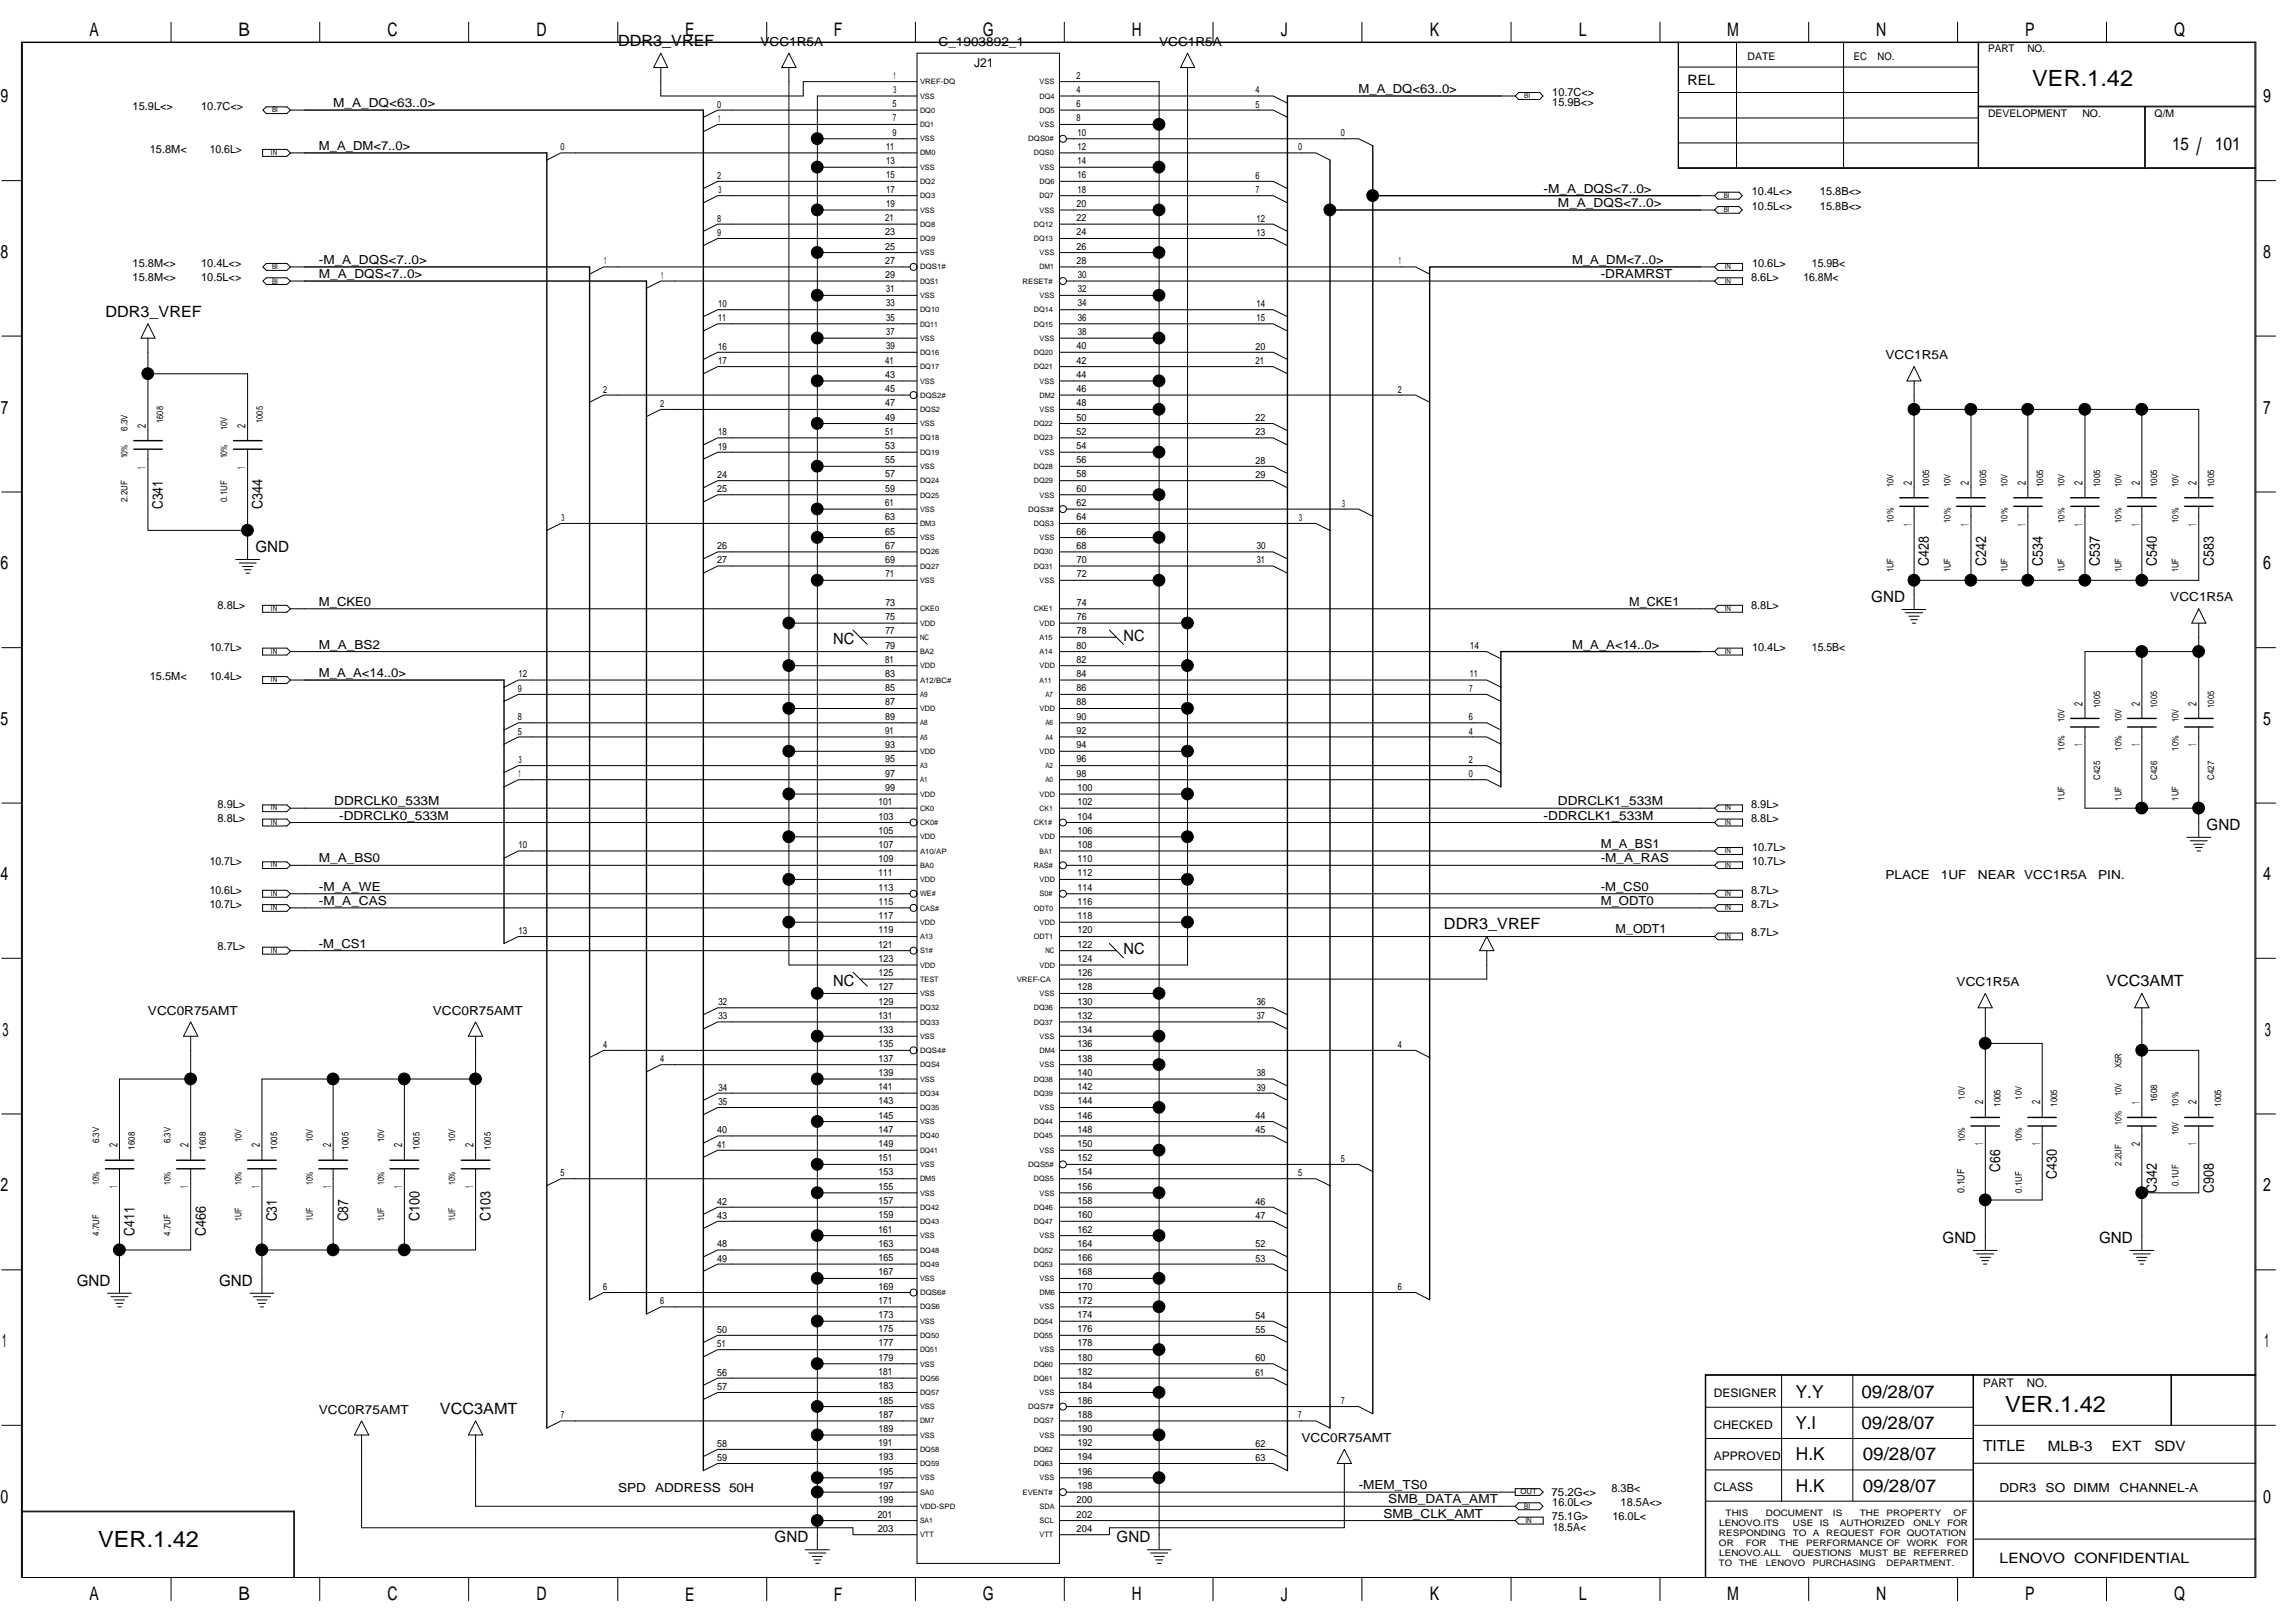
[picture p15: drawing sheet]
<svg xmlns="http://www.w3.org/2000/svg" width="420mm" height="297mm" viewBox="0 0 420 297" stroke-linecap="round" stroke-linejoin="round" font-family="sans-serif">
<defs><g id="words">
<text font-size="4.4" x="402.1" y="28.4">/</text>
<g font-size="4.1">
<text x="372.1" y="15.7">VER.1.42</text>
<text x="367.1" y="258.4">VER.1.42</text>
<text x="18" y="283.2">VER.1.42</text>
</g>
<g font-size="3.4">
<text x="16.4" y="6.6">A</text>
<text x="43.6" y="6.6">B</text>
<text x="70.9" y="6.6">C</text>
<text x="98.2" y="6.6">D</text>
<text x="125.4" y="6.6">E</text>
<text x="152.7" y="6.6">F</text>
<text x="179.9" y="6.6">G</text>
<text x="207.2" y="6.6">H</text>
<text x="234.5" y="6.6">J</text>
<text x="261.8" y="6.6">K</text>
<text x="289" y="6.6">L</text>
<text x="316.2" y="6.6">M</text>
<text x="343.5" y="6.6">N</text>
<text x="370.8" y="6.6">P</text>
<text x="398" y="6.6">Q</text>
<text x=".1" y="18.8">9</text>
<text x="414.3" y="18.8">9</text>
<text x=".1" y="47.2">8</text>
<text x="414.3" y="47.2">8</text>
<text x=".2" y="75.7">7</text>
<text x="414.3" y="75.7">7</text>
<text x=".1" y="104.2">6</text>
<text x="414.3" y="104.2">6</text>
<text x=".1" y="132.7">5</text>
<text x="414.3" y="132.7">5</text>
<text x=".1" y="161.1">4</text>
<text x="414.3" y="161.1">4</text>
<text x=".5" y="189.6">3</text>
<text x="414.6" y="189.6">3</text>
<text x=".1" y="218.1">2</text>
<text x="414.3" y="218.1">2</text>
<text x=".4" y="246.6">1</text>
<text x="414.6" y="246.6">1</text>
<text x=".1" y="275.1">0</text>
<text x="414.3" y="275.1">0</text>
<text x="16.4" y="292.9">A</text>
<text x="43.6" y="292.9">B</text>
<text x="70.9" y="292.9">C</text>
<text x="98.2" y="292.9">D</text>
<text x="125.4" y="292.9">E</text>
<text x="152.7" y="292.9">F</text>
<text x="179.9" y="292.9">G</text>
<text x="207.2" y="292.9">H</text>
<text x="234.5" y="292.9">J</text>
<text x="261.8" y="292.9">K</text>
<text x="289" y="292.9">L</text>
<text x="316.2" y="292.9">M</text>
<text x="343.5" y="292.9">N</text>
<text x="370.8" y="292.9">P</text>
<text x="398" y="292.9">Q</text>
</g>
<g font-size="3.3">
<text x="397.7" y="27.4">15</text>
<text x="405.5" y="27.4">101</text>
<text x="328.7" y="255.8">Y.Y</text>
<text x="340.8" y="255.8">09/28/07</text>
<text x="328.7" y="261.6">Y.I</text>
<text x="340.8" y="261.6">09/28/07</text>
<text x="328.8" y="267.3">H.K</text>
<text x="341" y="267.3">09/28/07</text>
<text x="328.8" y="273">H.K</text>
<text x="341" y="273">09/28/07</text>
</g>
<g font-size="2.8">
<text x="113.1" y="8.4">DDR3_VREF</text>
<text x="19.3" y="58">DDR3_VREF</text>
<text x="46.8" y="101">GND</text>
<text x="342.6" y="110.1">GND</text>
<text x="152.6" y="117.9">NC</text>
<text x="205.7" y="117.3">NC</text>
<text x="404" y="151.8">GND</text>
<text x="264.4" y="170.1">DDR3_VREF</text>
<text x="205.7" y="174.6">NC</text>
<text x="152.6" y="180.5">NC</text>
<text x="385.6" y="180.5">VCC3AMT</text>
<text x="355.6" y="227.5">GND</text>
<text x="384.3" y="227.5">GND</text>
<text x="14" y="235.3">GND</text>
<text x="40.1" y="235.3">GND</text>
<text x="80.6" y="258.7">VCC3AMT</text>
<text x="363" y="265.6">TITLE</text>
<text x="141.8" y="282.2">GND</text>
<text x="204.4" y="282.2">GND</text>
</g>
<g font-size="2.7">
<text x="29.8" y="93.2" transform="rotate(-90 29.8 93.2)">C341</text>
<text x="48.1" y="93.2" transform="rotate(-90 48.1 93.2)">C344</text>
<text x="353.1" y="103.6" transform="rotate(-90 353.1 103.6)">C428</text>
<text x="363.6" y="103.6" transform="rotate(-90 363.6 103.6)">C242</text>
<text x="374" y="103.6" transform="rotate(-90 374 103.6)">C534</text>
<text x="384.4" y="103.6" transform="rotate(-90 384.4 103.6)">C537</text>
<text x="394.9" y="103.6" transform="rotate(-90 394.9 103.6)">C540</text>
<text x="405.3" y="103.6" transform="rotate(-90 405.3 103.6)">C583</text>
<text x="366.2" y="214.4" transform="rotate(-90 366.2 214.4)">C66</text>
<text x="376.6" y="215.7" transform="rotate(-90 376.6 215.7)">C430</text>
<text x="394.9" y="218.3" transform="rotate(-90 394.9 218.3)">C342</text>
<text x="405.3" y="218.3" transform="rotate(-90 405.3 218.3)">C908</text>
<text x="24.6" y="226.1" transform="rotate(-90 24.6 226.1)">C411</text>
<text x="37.7" y="226.1" transform="rotate(-90 37.7 226.1)">C466</text>
<text x="50.7" y="223.5" transform="rotate(-90 50.7 223.5)">C31</text>
<text x="63.7" y="223.5" transform="rotate(-90 63.7 223.5)">C87</text>
<text x="76.8" y="223.5" transform="rotate(-90 76.8 223.5)">C100</text>
<text x="89.8" y="223.5" transform="rotate(-90 89.8 223.5)">C103</text>
</g>
<g font-size="2.6">
<text x="308.9" y="15.5">REL</text>
<text x="374.9" y="265.5">MLB-3</text>
<text x="386.6" y="265.5">EXT</text>
<text x="394.4" y="265.5">SDV</text>
<text x="366.1" y="286.1">LENOVO CONFIDENTIAL</text>
</g>
<g font-size="2.3">
<text x="139.2" y="8.4">VCC1R5A</text>
<text x="171.8" y="8.4">C_1903892_1</text>
<text x="212.2" y="8.4">VCC1R5A</text>
<text x="178.3" y="12.3">J21</text>
<text x="248.7" y="17">M_A_DQ&lt;63..0&gt;</text>
<text x="61" y="19.6">M_A_DQ&lt;63..0&gt;</text>
<text x="58.4" y="27.4">M_A_DM&lt;7..0&gt;</text>
<text x="282.6" y="35.3">-M_A_DQS&lt;7..0&gt;</text>
<text x="285.2" y="37.8">M_A_DQS&lt;7..0&gt;</text>
<text x="58.4" y="48.3">-M_A_DQS&lt;7..0&gt;</text>
<text x="58.4" y="50.9">M_A_DQS&lt;7..0&gt;</text>
<text x="287.8" y="48.3">M_A_DM&lt;7..0&gt;</text>
<text x="293.1" y="50.9">-DRAMRST</text>
<text x="345.2" y="65.7">VCC1R5A</text>
<text x="58.4" y="110.9">M_CKE0</text>
<text x="298.3" y="110.9">M_CKE1</text>
<text x="397.3" y="110.1">VCC1R5A</text>
<text x="58.4" y="118.7">M_A_BS2</text>
<text x="287.8" y="118.7">M_A_A&lt;14..0&gt;</text>
<text x="58.4" y="123.9">M_A_A&lt;14..0&gt;</text>
<text x="61.2" y="147.4">DDRCLK0_533M</text>
<text x="62.1" y="150">-DDRCLK0_533M</text>
<text x="282.6" y="150">-DDRCLK1_533M</text>
<text x="285.2" y="147.4">DDRCLK1_533M</text>
<text x="293.1" y="155.2">M_A_BS1</text>
<text x="58.4" y="157.8">M_A_BS0</text>
<text x="293.1" y="157.8">-M_A_RAS</text>
<text x="345.2" y="160.9">PLACE</text>
<text x="355.3" y="160.9">1UF</text>
<text x="362.1" y="160.9">NEAR VCC1R5A</text>
<text x="384.1" y="160.9">PIN.</text>
<text x="58.4" y="165.6">-M_A_CAS</text>
<text x="58.4" y="163">-M_A_WE</text>
<text x="293.1" y="163">-M_CS0</text>
<text x="293.1" y="165.6">M_ODT0</text>
<text x="58.4" y="173.4">-M_CS1</text>
<text x="295.8" y="170.8">M_ODT1</text>
<text x="27.1" y="185.7">VCC0R75AMT</text>
<text x="79.2" y="185.7">VCC0R75AMT</text>
<text x="358.2" y="180.5">VCC1R5A</text>
<text x="58.4" y="258.7">VCC0R75AMT</text>
<text x="238.3" y="263.9">VCC0R75AMT</text>
<text x="113.1" y="273">SPD</text>
<text x="119.9" y="273">ADDRESS 50H</text>
<text x="248.7" y="272.5">-MEM_TS0</text>
<text x="254.2" y="275.1">SMB_DATA_AMT</text>
<text x="366" y="273">DDR3</text>
<text x="374.5" y="273">SO DIMM</text>
<text x="388.1" y="273">CHANNEL-A</text>
<text x="253.3" y="277.7">SMB_CLK_AMT</text>
</g>
<g font-size="2.2">
<text x="313.8" y="255.7">DESIGNER</text>
<text x="363" y="253.8">PART</text>
<text x="371.1" y="253.8">NO.</text>
<text x="313.8" y="261.5">CHECKED</text>
<text x="313.8" y="267.2">APPROVED</text>
<text x="313.8" y="272.9">CLASS</text>
</g>
<g font-size="2.1">
<text x="26.7" y="78.3" transform="rotate(-90 26.7 78.3)">2</text>
<text x="44.9" y="78.3" transform="rotate(-90 44.9 78.3)">2</text>
<text x="26.7" y="85.8" transform="rotate(-90 26.7 85.8)">1</text>
<text x="44.9" y="85.8" transform="rotate(-90 44.9 85.8)">1</text>
<text x="350" y="88.7" transform="rotate(-90 350 88.7)">2</text>
<text x="360.5" y="88.7" transform="rotate(-90 360.5 88.7)">2</text>
<text x="370.9" y="88.7" transform="rotate(-90 370.9 88.7)">2</text>
<text x="381.3" y="88.7" transform="rotate(-90 381.3 88.7)">2</text>
<text x="391.7" y="88.7" transform="rotate(-90 391.7 88.7)">2</text>
<text x="402.2" y="88.7" transform="rotate(-90 402.2 88.7)">2</text>
<text x="350" y="96.2" transform="rotate(-90 350 96.2)">1</text>
<text x="360.5" y="96.2" transform="rotate(-90 360.5 96.2)">1</text>
<text x="370.9" y="96.2" transform="rotate(-90 370.9 96.2)">1</text>
<text x="381.3" y="96.2" transform="rotate(-90 381.3 96.2)">1</text>
<text x="391.7" y="96.2" transform="rotate(-90 391.7 96.2)">1</text>
<text x="402.2" y="96.2" transform="rotate(-90 402.2 96.2)">1</text>
<text x="381.3" y="129.2" transform="rotate(-90 381.3 129.2)">2</text>
<text x="391.7" y="129.2" transform="rotate(-90 391.7 129.2)">2</text>
<text x="402.2" y="129.2" transform="rotate(-90 402.2 129.2)">2</text>
<text x="381.3" y="136.6" transform="rotate(-90 381.3 136.6)">1</text>
<text x="391.7" y="136.6" transform="rotate(-90 391.7 136.6)">1</text>
<text x="402.2" y="136.6" transform="rotate(-90 402.2 136.6)">1</text>
<text x="363" y="202.1" transform="rotate(-90 363 202.1)">2</text>
<text x="373.5" y="202.1" transform="rotate(-90 373.5 202.1)">2</text>
<text x="391.7" y="202" transform="rotate(-90 391.7 202)">1</text>
<text x="402.2" y="202.1" transform="rotate(-90 402.2 202.1)">2</text>
<text x="21.5" y="210" transform="rotate(-90 21.5 210)">2</text>
<text x="34.5" y="210" transform="rotate(-90 34.5 210)">2</text>
<text x="47.6" y="210" transform="rotate(-90 47.6 210)">2</text>
<text x="60.6" y="210" transform="rotate(-90 60.6 210)">2</text>
<text x="73.6" y="210" transform="rotate(-90 73.6 210)">2</text>
<text x="86.7" y="210" transform="rotate(-90 86.7 210)">2</text>
<text x="363" y="209.6" transform="rotate(-90 363 209.6)">1</text>
<text x="373.5" y="209.6" transform="rotate(-90 373.5 209.6)">1</text>
<text x="391.7" y="209.8" transform="rotate(-90 391.7 209.8)">2</text>
<text x="402.2" y="209.6" transform="rotate(-90 402.2 209.6)">1</text>
<text x="21.5" y="217.4" transform="rotate(-90 21.5 217.4)">1</text>
<text x="34.5" y="217.4" transform="rotate(-90 34.5 217.4)">1</text>
<text x="47.6" y="217.4" transform="rotate(-90 47.6 217.4)">1</text>
<text x="60.6" y="217.4" transform="rotate(-90 60.6 217.4)">1</text>
<text x="73.6" y="217.4" transform="rotate(-90 73.6 217.4)">1</text>
<text x="86.7" y="217.4" transform="rotate(-90 86.7 217.4)">1</text>
</g>
<g font-size="2">
<text x="284.2" y="17.5">10.7C&lt;&gt;</text>
<text x="24.3" y="20.1">15.9L&lt;&gt;</text>
<text x="36.8" y="20.1">10.7C&lt;&gt;</text>
<text x="284.2" y="19.4">15.9B&lt;&gt;</text>
<text x="27.4" y="27.9">15.8M&lt;</text>
<text x="38.4" y="27.9">10.6L&gt;</text>
<text x="320.7" y="35.8">10.4L&lt;&gt;</text>
<text x="333.2" y="35.8">15.8B&lt;&gt;</text>
<text x="320.7" y="38.4">10.5L&lt;&gt;</text>
<text x="333.2" y="38.4">15.8B&lt;&gt;</text>
<text x="24.3" y="48.8">15.8M&lt;&gt;</text>
<text x="24.3" y="51.4">15.8M&lt;&gt;</text>
<text x="36.8" y="48.8">10.4L&lt;&gt;</text>
<text x="36.8" y="51.4">10.5L&lt;&gt;</text>
<text x="320.6" y="51.4">8.6L&gt;</text>
<text x="320.7" y="48.8">10.6L&gt;</text>
<text x="330.1" y="51.4">16.8M&lt;</text>
<text x="331.7" y="48.8">15.9B&lt;</text>
<text x="39.8" y="111.4">8.8L&gt;</text>
<text x="320.6" y="111.4">8.8L&gt;</text>
<text x="38.4" y="119.2">10.7L&gt;</text>
<text x="320.7" y="119.2">10.4L&gt;</text>
<text x="331.7" y="119.2">15.5B&lt;</text>
<text x="27.4" y="124.4">15.5M&lt;</text>
<text x="38.4" y="124.4">10.4L&gt;</text>
<text x="39.8" y="147.9">8.9L&gt;</text>
<text x="320.6" y="147.9">8.9L&gt;</text>
<text x="39.8" y="150.5">8.8L&gt;</text>
<text x="320.6" y="150.5">8.8L&gt;</text>
<text x="320.7" y="155.7">10.7L&gt;</text>
<text x="38.4" y="158.3">10.7L&gt;</text>
<text x="320.7" y="158.3">10.7L&gt;</text>
<text x="38.4" y="166.1">10.7L&gt;</text>
<text x="38.4" y="163.5">10.6L&gt;</text>
<text x="320.6" y="163.5">8.7L&gt;</text>
<text x="320.6" y="166.1">8.7L&gt;</text>
<text x="39.8" y="173.9">8.7L&gt;</text>
<text x="320.6" y="171.4">8.7L&gt;</text>
<text x="284" y="273.8">75.2G&lt;&gt;</text>
<text x="284.2" y="275.6">16.0L&lt;&gt;</text>
<text x="295" y="273">8.3B&lt;</text>
<text x="296.7" y="275.6">18.5A&lt;&gt;</text>
<text x="284.1" y="278.3">75.1G&gt;</text>
<text x="284.3" y="280.1">18.5A&lt;</text>
<text x="295.2" y="278.3">16.0L&lt;</text>
</g>
<g font-size="1.9">
<text x="319.9" y="11">DATE</text>
<text x="339.4" y="11">EC</text>
<text x="343.7" y="11">NO.</text>
<text x="364" y="9.5">PART</text>
<text x="371.2" y="9.5">NO.</text>
<text x="364" y="21.3">DEVELOPMENT</text>
<text x="381.2" y="21.3">NO.</text>
<text x="394.5" y="21.3">Q/M</text>
<text x="359.7" y="218.3" transform="rotate(-90 359.7 218.3)">0.1UF</text>
</g>
<g font-size="1.8">
<text x="163.6" y="14.4">1</text>
<text x="163.6" y="17">3</text>
<text x="197.1" y="17">4</text>
<text x="197.1" y="14.4">2</text>
<text x="229.9" y="17.1">4</text>
<text x="131.3" y="19.7">0</text>
<text x="131.5" y="22.3">1</text>
<text x="163.4" y="19.6">5</text>
<text x="163.4" y="22.2">7</text>
<text x="197.1" y="22.2">8</text>
<text x="197.1" y="19.6">6</text>
<text x="229.9" y="19.7">5</text>
<text x="102.6" y="27.5">0</text>
<text x="162.2" y="27.4">11</text>
<text x="163.4" y="24.8">9</text>
<text x="197.3" y="27.4">12</text>
<text x="197.3" y="24.8">10</text>
<text x="237.6" y="27.5">0</text>
<text x="245.5" y="24.9">0</text>
<text x="131.3" y="32.7">2</text>
<text x="131.5" y="35.3">3</text>
<text x="162.2" y="35.3">17</text>
<text x="162.2" y="32.6">15</text>
<text x="162.2" y="30">13</text>
<text x="197.3" y="35.3">18</text>
<text x="197.3" y="32.6">16</text>
<text x="197.3" y="30">14</text>
<text x="229.9" y="32.7">6</text>
<text x="229.9" y="35.3">7</text>
<text x="131.3" y="40.6">8</text>
<text x="162" y="40.5">21</text>
<text x="162.2" y="37.8">19</text>
<text x="197.1" y="40.5">22</text>
<text x="197.1" y="37.8">20</text>
<text x="230" y="40.6">12</text>
<text x="131.3" y="43.2">9</text>
<text x="162" y="45.7">25</text>
<text x="162" y="43.1">23</text>
<text x="197.1" y="45.7">26</text>
<text x="197.1" y="43.1">24</text>
<text x="230" y="43.2">13</text>
<text x="110.6" y="48.4">1</text>
<text x="121" y="51">1</text>
<text x="162" y="50.9">29</text>
<text x="162" y="48.3">27</text>
<text x="162.3" y="53.5">31</text>
<text x="197.1" y="48.3">28</text>
<text x="197.3" y="53.5">32</text>
<text x="197.3" y="50.9">30</text>
<text x="256.1" y="48.4">1</text>
<text x="131.5" y="56.2">10</text>
<text x="131.5" y="58.8">11</text>
<text x="162.3" y="58.7">35</text>
<text x="162.3" y="56.1">33</text>
<text x="197.3" y="58.7">36</text>
<text x="197.3" y="56.1">34</text>
<text x="230" y="56.2">14</text>
<text x="230" y="58.8">15</text>
<text x="131.5" y="64.1">16</text>
<text x="162.3" y="63.9">39</text>
<text x="162.3" y="61.3">37</text>
<text x="197.1" y="63.9">40</text>
<text x="197.3" y="61.3">38</text>
<text x="229.9" y="64.1">20</text>
<text x="110.4" y="71.8">2</text>
<text x="131.5" y="66.6">17</text>
<text x="162" y="71.8">45</text>
<text x="162" y="69.1">43</text>
<text x="162" y="66.5">41</text>
<text x="197.1" y="71.8">46</text>
<text x="197.1" y="69.1">44</text>
<text x="197.1" y="66.5">42</text>
<text x="229.9" y="66.6">21</text>
<text x="255.9" y="71.8">2</text>
<text x="120.9" y="74.5">2</text>
<text x="162" y="77">49</text>
<text x="162" y="74.3">47</text>
<text x="197.1" y="74.3">48</text>
<text x="197.1" y="77">50</text>
<text x="229.9" y="77.1">22</text>
<text x="131.5" y="79.7">18</text>
<text x="131.5" y="82.3">19</text>
<text x="162" y="82.2">53</text>
<text x="162" y="79.6">51</text>
<text x="197.1" y="82.2">54</text>
<text x="197.1" y="79.6">52</text>
<text x="229.9" y="79.7">23</text>
<text x="131.3" y="87.5">24</text>
<text x="162" y="87.4">57</text>
<text x="162" y="84.8">55</text>
<text x="197.1" y="87.4">58</text>
<text x="197.1" y="84.8">56</text>
<text x="229.9" y="87.5">29</text>
<text x="229.9" y="84.9">28</text>
<text x="102.8" y="95.3">3</text>
<text x="131.3" y="90.1">25</text>
<text x="162" y="95.2">63</text>
<text x="162" y="92.6">61</text>
<text x="162" y="90">59</text>
<text x="197.1" y="95.2">64</text>
<text x="197.1" y="92.6">62</text>
<text x="197.1" y="90">60</text>
<text x="237.9" y="95.3">3</text>
<text x="245.7" y="92.7">3</text>
<text x="131.3" y="100.5">26</text>
<text x="162" y="100.4">67</text>
<text x="162" y="97.8">65</text>
<text x="197.1" y="100.4">68</text>
<text x="197.1" y="97.8">66</text>
<text x="230.1" y="100.5">30</text>
<text x="131.3" y="103.1">27</text>
<text x="162" y="103">69</text>
<text x="162.1" y="105.7">71</text>
<text x="197.1" y="105.7">72</text>
<text x="197.1" y="103">70</text>
<text x="230.1" y="103.1">31</text>
<text x="162.1" y="113.5">75</text>
<text x="162.1" y="110.9">73</text>
<text x="197.1" y="113.5">76</text>
<text x="197.1" y="110.9">74</text>
<text x="162.1" y="118.7">79</text>
<text x="162.1" y="116.1">77</text>
<text x="197.1" y="118.7">80</text>
<text x="197.1" y="116.1">78</text>
<text x="269.1" y="118.8">14</text>
<text x="94.9" y="124">12</text>
<text x="162" y="123.9">83</text>
<text x="162" y="121.3">81</text>
<text x="197.1" y="123.9">84</text>
<text x="197.1" y="121.3">82</text>
<text x="269.1" y="124">11</text>
<text x="94.8" y="126.6">9</text>
<text x="94.8" y="131.8">8</text>
<text x="162" y="131.7">89</text>
<text x="162" y="129.1">87</text>
<text x="162" y="126.5">85</text>
<text x="197.1" y="129.1">88</text>
<text x="197.1" y="126.5">86</text>
<text x="197.1" y="131.7">90</text>
<text x="268.9" y="131.8">6</text>
<text x="269" y="126.6">7</text>
<text x="94.8" y="134.5">5</text>
<text x="162" y="136.9">93</text>
<text x="162" y="134.3">91</text>
<text x="197.1" y="136.9">94</text>
<text x="197.1" y="134.3">92</text>
<text x="268.9" y="134.5">4</text>
<text x="94.9" y="142.2">1</text>
<text x="95" y="139.7">3</text>
<text x="162" y="142.2">97</text>
<text x="162" y="139.5">95</text>
<text x="197.1" y="142.2">98</text>
<text x="197.1" y="139.5">96</text>
<text x="268.9" y="139.7">2</text>
<text x="268.9" y="142.2">0</text>
<text x="160.9" y="150">103</text>
<text x="160.9" y="147.4">101</text>
<text x="162" y="144.7">99</text>
<text x="197.3" y="150">104</text>
<text x="197.3" y="147.4">102</text>
<text x="197.3" y="144.7">100</text>
<text x="94.9" y="155.3">10</text>
<text x="160.9" y="155.2">107</text>
<text x="160.9" y="152.6">105</text>
<text x="197.3" y="155.2">108</text>
<text x="197.3" y="152.6">106</text>
<text x="160.9" y="160.4">111</text>
<text x="160.9" y="157.8">109</text>
<text x="197.3" y="160.4">112</text>
<text x="197.3" y="157.8">110</text>
<text x="160.9" y="165.6">115</text>
<text x="160.9" y="163">113</text>
<text x="197.3" y="165.6">116</text>
<text x="197.3" y="163">114</text>
<text x="94.9" y="170.9">13</text>
<text x="160.9" y="173.4">121</text>
<text x="160.9" y="170.8">119</text>
<text x="160.9" y="168.2">117</text>
<text x="197.3" y="173.4">122</text>
<text x="197.3" y="168.2">118</text>
<text x="197.3" y="170.8">120</text>
<text x="160.9" y="178.6">125</text>
<text x="160.9" y="176.1">123</text>
<text x="197.3" y="178.6">126</text>
<text x="197.3" y="176.1">124</text>
<text x="131.5" y="184">32</text>
<text x="160.9" y="183.9">129</text>
<text x="160.9" y="181.3">127</text>
<text x="197.3" y="181.3">128</text>
<text x="197.3" y="183.9">130</text>
<text x="230.1" y="184">36</text>
<text x="110.4" y="191.8">4</text>
<text x="131.5" y="186.6">33</text>
<text x="160.9" y="191.7">135</text>
<text x="160.9" y="189.1">133</text>
<text x="160.9" y="186.5">131</text>
<text x="197.3" y="191.7">136</text>
<text x="197.3" y="189.1">134</text>
<text x="197.3" y="186.5">132</text>
<text x="230.1" y="186.6">37</text>
<text x="255.9" y="191.8">4</text>
<text x="120.9" y="194.4">4</text>
<text x="160.9" y="196.9">139</text>
<text x="160.9" y="194.3">137</text>
<text x="197.3" y="194.3">138</text>
<text x="197.3" y="196.9">140</text>
<text x="230.1" y="197">38</text>
<text x="131.5" y="199.6">34</text>
<text x="131.5" y="202.2">35</text>
<text x="160.9" y="202.1">143</text>
<text x="160.9" y="199.5">141</text>
<text x="197.3" y="202.1">144</text>
<text x="197.3" y="199.5">142</text>
<text x="230.1" y="199.6">39</text>
<text x="131.3" y="207.4">40</text>
<text x="160.9" y="209.9">149</text>
<text x="160.9" y="207.3">147</text>
<text x="160.9" y="204.7">145</text>
<text x="197.3" y="207.3">148</text>
<text x="197.3" y="204.7">146</text>
<text x="197.3" y="209.9">150</text>
<text x="229.9" y="204.8">44</text>
<text x="229.9" y="207.4">45</text>
<text x="102.6" y="215.3">5</text>
<text x="131.3" y="210.1">41</text>
<text x="160.9" y="215.1">153</text>
<text x="160.9" y="212.6">151</text>
<text x="197.3" y="215.1">154</text>
<text x="197.3" y="212.6">152</text>
<text x="237.6" y="215.3">5</text>
<text x="245.5" y="212.6">5</text>
<text x="131.3" y="220.5">42</text>
<text x="160.9" y="220.4">157</text>
<text x="160.9" y="217.8">155</text>
<text x="197.3" y="220.4">158</text>
<text x="197.3" y="217.8">156</text>
<text x="229.9" y="220.5">46</text>
<text x="131.3" y="223.1">43</text>
<text x="160.9" y="225.6">161</text>
<text x="160.9" y="223">159</text>
<text x="197.3" y="225.6">162</text>
<text x="197.3" y="223">160</text>
<text x="229.9" y="223.1">47</text>
<text x="131.3" y="228.3">48</text>
<text x="131.3" y="230.9">49</text>
<text x="160.9" y="233.4">167</text>
<text x="160.9" y="230.8">165</text>
<text x="160.9" y="228.2">163</text>
<text x="197.3" y="233.4">168</text>
<text x="197.3" y="230.8">166</text>
<text x="197.3" y="228.2">164</text>
<text x="229.9" y="228.3">52</text>
<text x="229.9" y="230.9">53</text>
<text x="110.4" y="236.1">6</text>
<text x="120.9" y="238.7">6</text>
<text x="160.9" y="238.6">171</text>
<text x="160.9" y="236">169</text>
<text x="197.3" y="238.6">172</text>
<text x="197.3" y="236">170</text>
<text x="255.9" y="236.1">6</text>
<text x="131.3" y="243.9">50</text>
<text x="160.9" y="243.8">175</text>
<text x="160.9" y="241.2">173</text>
<text x="197.3" y="243.8">176</text>
<text x="197.3" y="241.2">174</text>
<text x="229.9" y="243.9">55</text>
<text x="229.9" y="241.3">54</text>
<text x="131.3" y="246.5">51</text>
<text x="131.3" y="251.8">56</text>
<text x="160.9" y="251.7">181</text>
<text x="160.9" y="249">179</text>
<text x="160.9" y="246.4">177</text>
<text x="197.3" y="251.7">182</text>
<text x="197.3" y="246.4">178</text>
<text x="197.3" y="249">180</text>
<text x="229.9" y="251.8">61</text>
<text x="229.9" y="249.2">60</text>
<text x="131.3" y="254.4">57</text>
<text x="160.9" y="256.9">185</text>
<text x="160.9" y="254.3">183</text>
<text x="197.3" y="256.9">186</text>
<text x="197.3" y="254.3">184</text>
<text x="245.5" y="257">7</text>
<text x="102.6" y="259.6">7</text>
<text x="160.9" y="262.1">189</text>
<text x="160.9" y="259.5">187</text>
<text x="197.3" y="259.5">188</text>
<text x="197.3" y="262.1">190</text>
<text x="237.7" y="259.6">7</text>
<text x="131.3" y="267.4">59</text>
<text x="131.3" y="264.8">58</text>
<text x="160.9" y="269.9">195</text>
<text x="160.9" y="267.3">193</text>
<text x="160.9" y="264.7">191</text>
<text x="197.3" y="269.9">196</text>
<text x="197.3" y="267.3">194</text>
<text x="197.3" y="264.7">192</text>
<text x="229.9" y="264.8">62</text>
<text x="229.9" y="267.4">63</text>
<text x="160.9" y="275.1">199</text>
<text x="160.9" y="272.5">197</text>
<text x="197.1" y="275.1">200</text>
<text x="197.3" y="272.5">198</text>
<text x="160.7" y="277.7">201</text>
<text x="160.7" y="280.3">203</text>
<text x="197.1" y="280.3">204</text>
<text x="197.1" y="277.7">202</text>
</g>
<g font-size="1.7">
<text x="29.9" y="77.4" transform="rotate(-90 29.9 77.4)">1608</text>
<text x="48.1" y="77.4" transform="rotate(-90 48.1 77.4)">1005</text>
<text x="23.4" y="83.9" transform="rotate(-90 23.4 83.9)">10%</text>
<text x="23.4" y="78.8" transform="rotate(-90 23.4 78.8)">6.3V</text>
<text x="41.6" y="83.9" transform="rotate(-90 41.6 83.9)">10%</text>
<text x="41.6" y="78.7" transform="rotate(-90 41.6 78.7)">10V</text>
<text x="346.7" y="89.2" transform="rotate(-90 346.7 89.2)">10V</text>
<text x="353.2" y="89.2" transform="rotate(-90 353.2 89.2)">1005</text>
<text x="357.1" y="89.2" transform="rotate(-90 357.1 89.2)">10V</text>
<text x="363.6" y="89.2" transform="rotate(-90 363.6 89.2)">1005</text>
<text x="367.5" y="89.2" transform="rotate(-90 367.5 89.2)">10V</text>
<text x="374" y="89.2" transform="rotate(-90 374 89.2)">1005</text>
<text x="377.9" y="89.2" transform="rotate(-90 377.9 89.2)">10V</text>
<text x="384.5" y="89.2" transform="rotate(-90 384.5 89.2)">1005</text>
<text x="388.4" y="89.2" transform="rotate(-90 388.4 89.2)">10V</text>
<text x="394.9" y="89.2" transform="rotate(-90 394.9 89.2)">1005</text>
<text x="398.8" y="89.2" transform="rotate(-90 398.8 89.2)">10V</text>
<text x="405.3" y="89.2" transform="rotate(-90 405.3 89.2)">1005</text>
<text x="23.4" y="91.9" transform="rotate(-90 23.4 91.9)">2.2UF</text>
<text x="41.6" y="91.9" transform="rotate(-90 41.6 91.9)">0.1UF</text>
<text x="346.7" y="95.7" transform="rotate(-90 346.7 95.7)">10%</text>
<text x="357.1" y="95.7" transform="rotate(-90 357.1 95.7)">10%</text>
<text x="367.5" y="95.7" transform="rotate(-90 367.5 95.7)">10%</text>
<text x="377.9" y="95.7" transform="rotate(-90 377.9 95.7)">10%</text>
<text x="388.4" y="95.7" transform="rotate(-90 388.4 95.7)">10%</text>
<text x="398.8" y="95.7" transform="rotate(-90 398.8 95.7)">10%</text>
<text x="346.7" y="104.8" transform="rotate(-90 346.7 104.8)">1UF</text>
<text x="357.1" y="104.8" transform="rotate(-90 357.1 104.8)">1UF</text>
<text x="367.5" y="104.8" transform="rotate(-90 367.5 104.8)">1UF</text>
<text x="377.9" y="104.8" transform="rotate(-90 377.9 104.8)">1UF</text>
<text x="388.4" y="104.8" transform="rotate(-90 388.4 104.8)">1UF</text>
<text x="398.8" y="104.8" transform="rotate(-90 398.8 104.8)">1UF</text>
<text x="384.5" y="129.5" transform="rotate(-90 384.5 129.5)">1005</text>
<text x="394.9" y="129.5" transform="rotate(-90 394.9 129.5)">1005</text>
<text x="405.3" y="129.5" transform="rotate(-90 405.3 129.5)">1005</text>
<text x="377.9" y="137.4" transform="rotate(-90 377.9 137.4)">10%</text>
<text x="377.9" y="132.2" transform="rotate(-90 377.9 132.2)">10V</text>
<text x="388.4" y="137.4" transform="rotate(-90 388.4 137.4)">10%</text>
<text x="388.4" y="132.2" transform="rotate(-90 388.4 132.2)">10V</text>
<text x="398.8" y="137.4" transform="rotate(-90 398.8 137.4)">10%</text>
<text x="398.8" y="132.2" transform="rotate(-90 398.8 132.2)">10V</text>
<text x="384.5" y="142.7" transform="rotate(-90 384.5 142.7)">C425</text>
<text x="394.9" y="142.7" transform="rotate(-90 394.9 142.7)">C426</text>
<text x="405.3" y="142.7" transform="rotate(-90 405.3 142.7)">C427</text>
<text x="377.9" y="146.5" transform="rotate(-90 377.9 146.5)">1UF</text>
<text x="388.4" y="146.5" transform="rotate(-90 388.4 146.5)">1UF</text>
<text x="398.8" y="146.5" transform="rotate(-90 398.8 146.5)">1UF</text>
<text x="388.4" y="195.5" transform="rotate(-90 388.4 195.5)">X5R</text>
<text x="359.7" y="201.3" transform="rotate(-90 359.7 201.3)">10V</text>
<text x="366.2" y="202.6" transform="rotate(-90 366.2 202.6)">1005</text>
<text x="370.2" y="201.3" transform="rotate(-90 370.2 201.3)">10V</text>
<text x="376.6" y="202.6" transform="rotate(-90 376.6 202.6)">1005</text>
<text x="388.4" y="200.6" transform="rotate(-90 388.4 200.6)">10V</text>
<text x="394.9" y="201.7" transform="rotate(-90 394.9 201.7)">1608</text>
<text x="398.8" y="202.6" transform="rotate(-90 398.8 202.6)">10%</text>
<text x="406.6" y="202.6" transform="rotate(-90 406.6 202.6)">1005</text>
<text x="18.1" y="209.2" transform="rotate(-90 18.1 209.2)">6.3V</text>
<text x="31.2" y="209.2" transform="rotate(-90 31.2 209.2)">6.3V</text>
<text x="44.2" y="209.1" transform="rotate(-90 44.2 209.1)">10V</text>
<text x="57.3" y="209.1" transform="rotate(-90 57.3 209.1)">10V</text>
<text x="70.3" y="209.1" transform="rotate(-90 70.3 209.1)">10V</text>
<text x="83.3" y="209.1" transform="rotate(-90 83.3 209.1)">10V</text>
<text x="359.7" y="209.1" transform="rotate(-90 359.7 209.1)">10%</text>
<text x="370.2" y="209.1" transform="rotate(-90 370.2 209.1)">10%</text>
<text x="388.4" y="205.8" transform="rotate(-90 388.4 205.8)">10%</text>
<text x="398.8" y="207.8" transform="rotate(-90 398.8 207.8)">10V</text>
<text x="24.7" y="210.4" transform="rotate(-90 24.7 210.4)">1608</text>
<text x="37.7" y="210.4" transform="rotate(-90 37.7 210.4)">1608</text>
<text x="50.7" y="210.4" transform="rotate(-90 50.7 210.4)">1005</text>
<text x="63.8" y="210.4" transform="rotate(-90 63.8 210.4)">1005</text>
<text x="76.8" y="210.4" transform="rotate(-90 76.8 210.4)">1005</text>
<text x="89.9" y="210.4" transform="rotate(-90 89.9 210.4)">1005</text>
<text x="388.4" y="213.4" transform="rotate(-90 388.4 213.4)">2.2UF</text>
<text x="18.1" y="216.9" transform="rotate(-90 18.1 216.9)">10%</text>
<text x="31.2" y="216.9" transform="rotate(-90 31.2 216.9)">10%</text>
<text x="44.2" y="216.9" transform="rotate(-90 44.2 216.9)">10%</text>
<text x="57.3" y="216.9" transform="rotate(-90 57.3 216.9)">10%</text>
<text x="70.3" y="216.9" transform="rotate(-90 70.3 216.9)">10%</text>
<text x="83.3" y="216.9" transform="rotate(-90 83.3 216.9)">10%</text>
<text x="370.2" y="218.3" transform="rotate(-90 370.2 218.3)">0.1UF</text>
<text x="398.8" y="217" transform="rotate(-90 398.8 217)">0.1UF</text>
<text x="18.1" y="226.1" transform="rotate(-90 18.1 226.1)">4.7UF</text>
<text x="31.2" y="226.1" transform="rotate(-90 31.2 226.1)">4.7UF</text>
<text x="44.2" y="223.4" transform="rotate(-90 44.2 223.4)">1UF</text>
<text x="57.3" y="223.4" transform="rotate(-90 57.3 223.4)">1UF</text>
<text x="70.3" y="223.4" transform="rotate(-90 70.3 223.4)">1UF</text>
<text x="83.3" y="223.4" transform="rotate(-90 83.3 223.4)">1UF</text>
</g>
<g font-size="1.6">
<text x="314.7" y="281.2">RESPONDING</text>
<text x="314.7" y="279.3">LENOVO.ITS</text>
<text x="315.9" y="277.5">THIS</text>
<text x="323.3" y="277.5">DOCUMENT</text>
<text x="328.2" y="281.2">TO</text>
<text x="328.2" y="279.3">USE</text>
<text x="331.9" y="281.2">A</text>
<text x="333.2" y="279.3">IS</text>
<text x="334.3" y="281.2">REQUEST FOR QUOTATION</text>
<text x="335.6" y="277.5">IS</text>
<text x="336.8" y="279.3">AUTHORIZED</text>
<text x="340.5" y="277.5">THE</text>
<text x="345.4" y="277.5">PROPERTY</text>
<text x="350.3" y="279.3">ONLY</text>
<text x="356.5" y="279.3">FOR</text>
<text x="357.7" y="277.5">OF</text>
<text x="314.7" y="286.7">TO</text>
<text x="314.7" y="283">OR</text>
<text x="314.7" y="284.9">LENOVO.ALL</text>
<text x="318.4" y="286.7">THE</text>
<text x="319.6" y="283">FOR</text>
<text x="323.3" y="286.7">LENOVO</text>
<text x="325.7" y="283">THE</text>
<text x="328.2" y="284.9">QUESTIONS</text>
<text x="330.7" y="283">PERFORMANCE OF</text>
<text x="331.9" y="286.7">PURCHASING</text>
<text x="340.5" y="284.9">MUST BE</text>
<text x="345.4" y="286.7">DEPARTMENT.</text>
<text x="349.1" y="283">WORK</text>
<text x="350.3" y="284.9">REFERRED</text>
<text x="356.4" y="283">FOR</text>
</g>
<g font-size="1.4">
<text x="168.4" y="15.5">VREF-DQ</text>
<text x="190.3" y="15.4">VSS</text>
<text x="279" y="18">BI</text>
<text x="49.8" y="20.6">BI</text>
<text x="168.4" y="18">VSS</text>
<text x="168.4" y="20.7">DQ0</text>
<text x="168.4" y="23.2">DQ1</text>
<text x="190.3" y="18">DQ4</text>
<text x="190.3" y="20.7">DQ5</text>
<text x="190.3" y="23.2">VSS</text>
<text x="49.6" y="28.4">IN</text>
<text x="168.4" y="25.9">VSS</text>
<text x="168.4" y="28.4">DM0</text>
<text x="188.2" y="25.9">DQS0#</text>
<text x="189.3" y="28.4">DQS0</text>
<text x="168.4" y="31.1">VSS</text>
<text x="168.4" y="33.7">DQ2</text>
<text x="190.3" y="31.1">VSS</text>
<text x="190.3" y="33.7">DQ6</text>
<text x="168.4" y="36.3">DQ3</text>
<text x="168.4" y="38.9">VSS</text>
<text x="168.4" y="41.5">DQ8</text>
<text x="189.3" y="41.5">DQ12</text>
<text x="190.3" y="36.3">DQ7</text>
<text x="190.3" y="38.9">VSS</text>
<text x="315.6" y="36.2">BI</text>
<text x="315.6" y="38.9">BI</text>
<text x="168.4" y="44.1">DQ9</text>
<text x="168.4" y="46.7">VSS</text>
<text x="189.3" y="44.1">DQ13</text>
<text x="190.3" y="46.7">VSS</text>
<text x="49.8" y="51.9">BI</text>
<text x="49.8" y="49.3">BI</text>
<text x="168.4" y="49.3">DQS1#</text>
<text x="168.4" y="51.9">DQS1</text>
<text x="187.2" y="51.9">RESET#</text>
<text x="190.3" y="49.3">DM1</text>
<text x="315.8" y="51.9">IN</text>
<text x="315.8" y="49.3">IN</text>
<text x="168.4" y="54.5">VSS</text>
<text x="168.4" y="57.2">DQ10</text>
<text x="168.4" y="59.8">DQ11</text>
<text x="189.3" y="57.2">DQ14</text>
<text x="189.3" y="59.8">DQ15</text>
<text x="190.3" y="54.5">VSS</text>
<text x="168.4" y="62.4">VSS</text>
<text x="168.4" y="65">DQ16</text>
<text x="189.3" y="65">DQ20</text>
<text x="190.3" y="62.4">VSS</text>
<text x="168.4" y="67.6">DQ17</text>
<text x="168.4" y="70.2">VSS</text>
<text x="189.3" y="67.6">DQ21</text>
<text x="190.3" y="70.2">VSS</text>
<text x="168.4" y="72.8">DQS2#</text>
<text x="168.4" y="75.4">DQS2</text>
<text x="190.3" y="72.8">DM2</text>
<text x="190.3" y="75.4">VSS</text>
<text x="168.4" y="78">VSS</text>
<text x="168.4" y="80.6">DQ18</text>
<text x="168.4" y="83.2">DQ19</text>
<text x="189.3" y="78">DQ22</text>
<text x="189.3" y="80.6">DQ23</text>
<text x="190.3" y="83.2">VSS</text>
<text x="168.4" y="85.8">VSS</text>
<text x="168.4" y="88.4">DQ24</text>
<text x="189.3" y="85.8">DQ28</text>
<text x="189.3" y="88.4">DQ29</text>
<text x="168.4" y="91.1">DQ25</text>
<text x="168.4" y="93.6">VSS</text>
<text x="188.2" y="93.6">DQS3#</text>
<text x="190.3" y="91.1">VSS</text>
<text x="168.4" y="96.3">DM3</text>
<text x="168.4" y="98.8">VSS</text>
<text x="168.4" y="101.5">DQ26</text>
<text x="189.3" y="96.3">DQS3</text>
<text x="189.3" y="101.5">DQ30</text>
<text x="190.3" y="98.8">VSS</text>
<text x="168.4" y="104.1">DQ27</text>
<text x="168.4" y="106.7">VSS</text>
<text x="189.3" y="104.1">DQ31</text>
<text x="190.3" y="106.7">VSS</text>
<text x="49.6" y="111.8">IN</text>
<text x="168.4" y="111.9">CKE0</text>
<text x="189.3" y="111.9">CKE1</text>
<text x="315.8" y="111.8">IN</text>
<text x="49.6" y="119.6">IN</text>
<text x="168.4" y="114.5">VDD</text>
<text x="168.4" y="117.1">NC</text>
<text x="168.4" y="119.7">BA2</text>
<text x="190.3" y="114.5">VDD</text>
<text x="190.3" y="117.1">A15</text>
<text x="190.3" y="119.7">A14</text>
<text x="315.8" y="119.7">IN</text>
<text x="49.6" y="124.8">IN</text>
<text x="168.4" y="122.3">VDD</text>
<text x="168.4" y="124.9">A12/BC#</text>
<text x="190.3" y="124.9">A11</text>
<text x="190.3" y="122.3">VDD</text>
<text x="168.4" y="127.6">A9</text>
<text x="168.4" y="130.2">VDD</text>
<text x="190.3" y="130.2">VDD</text>
<text x="191.4" y="127.6">A7</text>
<text x="168.4" y="132.8">A8</text>
<text x="168.4" y="135.4">A5</text>
<text x="168.4" y="138">VDD</text>
<text x="190.3" y="138">VDD</text>
<text x="191.4" y="132.8">A6</text>
<text x="191.4" y="135.4">A4</text>
<text x="168.4" y="140.6">A3</text>
<text x="168.4" y="143.2">A1</text>
<text x="191.4" y="140.6">A2</text>
<text x="191.4" y="143.2">A0</text>
<text x="49.6" y="148.3">IN</text>
<text x="168.4" y="145.8">VDD</text>
<text x="168.4" y="148.4">CK0</text>
<text x="190.3" y="145.8">VDD</text>
<text x="190.3" y="148.4">CK1</text>
<text x="315.8" y="148.3">IN</text>
<text x="49.6" y="150.9">IN</text>
<text x="168.4" y="151">CK0#</text>
<text x="168.4" y="153.6">VDD</text>
<text x="189.3" y="151">CK1#</text>
<text x="190.3" y="153.6">VDD</text>
<text x="315.8" y="151">IN</text>
<text x="49.6" y="158.7">IN</text>
<text x="168.4" y="156.2">A10/AP</text>
<text x="168.4" y="158.8">BA0</text>
<text x="168.4" y="161.5">VDD</text>
<text x="189.3" y="158.8">RAS#</text>
<text x="190.3" y="156.2">BA1</text>
<text x="190.3" y="161.5">VDD</text>
<text x="315.8" y="156.2">IN</text>
<text x="315.8" y="158.8">IN</text>
<text x="49.6" y="166.5">IN</text>
<text x="49.6" y="164">IN</text>
<text x="168.4" y="164">WE#</text>
<text x="168.4" y="166.7">CAS#</text>
<text x="189.3" y="166.7">ODT0</text>
<text x="190.3" y="164">S0#</text>
<text x="315.8" y="164">IN</text>
<text x="315.8" y="166.6">IN</text>
<text x="168.4" y="169.2">VDD</text>
<text x="168.4" y="171.9">A13</text>
<text x="189.3" y="171.9">ODT1</text>
<text x="190.3" y="169.2">VDD</text>
<text x="315.8" y="171.8">IN</text>
<text x="49.6" y="174.4">IN</text>
<text x="168.4" y="174.5">S1#</text>
<text x="168.4" y="177.1">VDD</text>
<text x="168.4" y="179.7">TEST</text>
<text x="186.1" y="179.7">VREF-CA</text>
<text x="190.3" y="177.1">VDD</text>
<text x="191.4" y="174.5">NC</text>
<text x="168.4" y="182.3">VSS</text>
<text x="168.4" y="184.9">DQ32</text>
<text x="189.3" y="184.9">DQ36</text>
<text x="190.3" y="182.3">VSS</text>
<text x="168.4" y="187.5">DQ33</text>
<text x="168.4" y="190.1">VSS</text>
<text x="189.3" y="187.5">DQ37</text>
<text x="190.3" y="190.1">VSS</text>
<text x="168.4" y="192.7">DQS4#</text>
<text x="168.4" y="195.3">DQS4</text>
<text x="168.4" y="198">VSS</text>
<text x="189.3" y="198">DQ38</text>
<text x="190.3" y="192.7">DM4</text>
<text x="190.3" y="195.3">VSS</text>
<text x="168.4" y="200.5">DQ34</text>
<text x="168.4" y="203.2">DQ35</text>
<text x="189.3" y="200.5">DQ39</text>
<text x="190.3" y="203.2">VSS</text>
<text x="168.4" y="205.8">VSS</text>
<text x="168.4" y="208.4">DQ40</text>
<text x="189.3" y="205.8">DQ44</text>
<text x="189.3" y="208.4">DQ45</text>
<text x="168.4" y="211">DQ41</text>
<text x="168.4" y="213.6">VSS</text>
<text x="188.2" y="213.6">DQS5#</text>
<text x="190.3" y="211">VSS</text>
<text x="168.4" y="216.2">DM5</text>
<text x="168.4" y="218.8">VSS</text>
<text x="168.4" y="221.4">DQ42</text>
<text x="189.3" y="216.2">DQS5</text>
<text x="189.3" y="221.4">DQ46</text>
<text x="190.3" y="218.8">VSS</text>
<text x="168.4" y="224">DQ43</text>
<text x="168.4" y="226.6">VSS</text>
<text x="189.3" y="224">DQ47</text>
<text x="190.3" y="226.6">VSS</text>
<text x="168.4" y="229.2">DQ48</text>
<text x="168.4" y="231.9">DQ49</text>
<text x="189.3" y="229.2">DQ52</text>
<text x="189.3" y="231.9">DQ53</text>
<text x="168.4" y="234.4">VSS</text>
<text x="168.4" y="237.1">DQS6#</text>
<text x="168.4" y="239.6">DQS6</text>
<text x="190.3" y="234.4">VSS</text>
<text x="190.3" y="237.1">DM6</text>
<text x="190.3" y="239.6">VSS</text>
<text x="168.4" y="242.3">VSS</text>
<text x="168.4" y="244.9">DQ50</text>
<text x="189.3" y="242.3">DQ54</text>
<text x="189.3" y="244.9">DQ55</text>
<text x="168.4" y="247.5">DQ51</text>
<text x="168.4" y="250.1">VSS</text>
<text x="189.3" y="250.1">DQ60</text>
<text x="190.3" y="247.5">VSS</text>
<text x="168.4" y="252.7">DQ56</text>
<text x="168.4" y="255.3">DQ57</text>
<text x="168.4" y="257.9">VSS</text>
<text x="188.2" y="257.9">DQS7#</text>
<text x="189.3" y="252.7">DQ61</text>
<text x="190.3" y="255.3">VSS</text>
<text x="168.4" y="260.5">DM7</text>
<text x="168.4" y="263.1">VSS</text>
<text x="189.3" y="260.5">DQS7</text>
<text x="190.3" y="263.1">VSS</text>
<text x="168.4" y="265.7">DQ58</text>
<text x="168.4" y="268.4">DQ59</text>
<text x="189.3" y="265.7">DQ62</text>
<text x="189.3" y="268.4">DQ63</text>
<text x="168.4" y="270.9">VSS</text>
<text x="168.4" y="273.6">SA0</text>
<text x="187.2" y="273.6">EVENT#</text>
<text x="190.3" y="270.9">VSS</text>
<text x="278.4" y="273.5">OUT</text>
<text x="168.4" y="276.2">VDD-SPD</text>
<text x="168.4" y="278.8">SA1</text>
<text x="168.4" y="281.4">VTT</text>
<text x="190.3" y="276.2">SDA</text>
<text x="190.3" y="278.8">SCL</text>
<text x="190.3" y="281.4">VTT</text>
<text x="279" y="276.1">BI</text>
<text x="279.3" y="278.7">IN</text>
</g>
</g></defs>
<g fill="none" stroke="#000" stroke-width=".25">
<path d="M274.8 17.6h-39.1v251.6M55.8 20.2h73v249M55.8 28h44.3v233.4M243.5 29.3v232.1M243.5 38.4h67.8M251.3 26.7v232M251.3 35.8h60M55.8 51.4h62.6v189.1M55.8 48.9h52.1v189M311.3 48.9h-49.6v189M24.5 80.6h5.2M24.5 82.2h5.2"/>
<path d="M42.7 80.6h5.3M42.7 82.2h5.3M347.8 91.1h5.2M347.8 92.7h5.2M358.2 91.1h5.3M358.2 92.7h5.3M368.7 91.1h5.2M368.7 92.7h5.2M379.1 91.1h5.2M379.1 92.7h5.2M389.5 91.1h5.2M389.5 92.7h5.2"/>
<path d="M400 91.1h5.2M400 92.7h5.2M311.3 119.3h-36.5v24.7M55.8 124.5h36.5v48.2M379.1 131.5h5.2M379.1 133.1h5.2M389.5 131.5h5.2M389.5 133.1h5.2M400 131.5h5.2M400 133.1h5.2M19.3 212.3h5.2M19.3 213.9h5.2"/>
<path d="M32.3 212.3h5.2M32.3 213.9h5.2M45.3 212.3h5.3M45.3 213.9h5.3M58.4 212.3h5.2M58.4 213.9h5.2M71.4 212.3h5.3M71.4 213.9h5.3M84.4 212.3h5.3M84.4 213.9h5.3M360.8 204.5h5.2M360.8 206.1h5.2"/>
<path d="M371.3 204.5h5.2M371.3 206.1h5.2M389.5 206.1h5.2M389.5 204.5h5.2M400 204.5h5.2M400 206.1h5.2"/>
</g>
<g fill="none" stroke="#000" stroke-width=".18">
<path d="M3.9 7.7h409.1v281h-409.1zM31.3 4.1v3.6M58.5 4.1v3.6M85.8 4.1v3.6M113.1 4.1v3.6M121 12.4v5.2h26.1v-2.7h20.8M121 9.7l1.2 2.7h-2.5zM140.4 4.1v3.6M144.4 12.4v109.4h23.5M144.4 9.7l1.3 2.7h-2.6zM167.6 4.1v3.6M167.9 17.6h-18.3v13"/>
<path d="M167.9 9.7h26.1v276.4h-26.1zM194 17.6h39.1l2.6 1.3M194 14.9h18.2v7.9h-18.2M194.8 4.1v3.6M217.4 9.7l1.3 2.7h-2.6zM217.4 12.4v109.4M222.1 4.1v3.6M249.3 4.1v3.6M274.8 17.6h2.6M276.6 4.1v3.6M277.4 17.6l.6-.7h3.9l.6 .7-.6 .6h-3.9zM303.9 4.1v3.6"/>
<path d="M307.2 16.9h55M307.2 7.7v23.1h105.8M307.2 12.3h55M307.3 7.7v23.1M317.9 7.7v23.1M331.1 4.1v3.6M337.5 7.7v23.1M358.4 4.1v3.6M362.2 19.6h50.8M362.2 7.7v23.1M362.2 19.4h50.8M385.6 4.1v3.6"/>
<path d="M392.6 19.6v11.2M392.8 19.6v11.2M.3 33.1h3.6M48.1 27.3h4.4l.7 .7-.7 .6h-4.4zM48.1 20.2l.7-.6h3.7l.7 .6-.7 .6h-3.7zM53.2 28h2.6M53.2 20.2h2.6M149.6 25.4h18.3M167.9 28h-65.2l-2.6 1.3M167.9 35.8h-36.5l-2.6 1.3M167.9 33.2h-36.5l-2.6 1.3M167.9 20.2h-36.5l-2.6 1.3"/>
<path d="M167.9 22.8h-36.5l-2.6 1.3M167.9 30.6h-18.3v7.8M167.9 38.4h-18.3v7.8M194 20.2h39.1l2.6 1.3M194 33.2h39.1l2.6 1.3M194 35.8h39.1l2.6 1.3M194 28h46.9l2.6 1.3M195.2 25.4h53.5l2.6 1.3M212.2 22.8v7.8h-18.2M212.2 30.6v7.8h-18.2M212.2 38.4v7.8h-18.2M307.2 30.7h105.8"/>
<path d="M307.2 21.6h55M307.3 26.2h54.9M311.3 35.8h2.6M311.3 38.4h2.6M313.9 35.8l.6-.6h3.9l.6 .6-.6 .6h-3.9zM313.9 38.4l.6-.6h3.9l.6 .6-.6 .6h-3.9zM413 33.1h3.6M27.1 59.3l1.3 2.6h-2.6zM48.1 48.9l.7-.7h3.7l.7 .7-.7 .6h-3.7zM48.1 51.4l.7-.6h3.7l.7 .6-.7 .7h-3.7zM53.2 48.9h2.6M53.2 51.4h2.6"/>
<path d="M149.6 54.1h18.3M149.6 46.2h18.3M149.6 46.2v15.7M166.7 48.9h-56.2l-2.6 1.3M167.9 51.4h-46.9l-2.6 1.3M167.9 59.3h-36.5l-2.6 1.3M167.9 56.7h-36.5l-2.6 1.3M167.9 43.6h-36.5l-2.6 1.4M167.9 41h-36.5l-2.6 1.3M194 59.3h39.1l2.6 1.3M194 56.7h39.1l2.6 1.3M194 43.6h39.1l2.6 1.4"/>
<path d="M194 41h39.1l2.6 1.3M194 48.9h65.2l2.5 1.3M212.2 46.2v7.9h-18.2M212.2 54.1v7.8h-18.2M311.3 48.9h2.6M313.9 48.9l.6-.7h4.5v1.3h-4.5zM313.9 51.4l.6-.6h4.5v1.3h-4.5zM313.9 51.4h-118.7M.3 61.5h3.6M27.1 61.9v18.7M27.1 68.4h18.2v12.2M149.6 77.5h18.3"/>
<path d="M149.6 69.7h18.3M149.6 69.7v15.6M166.7 72.3h-56.2l-2.6 1.3M167.9 74.9h-46.9l-2.6 1.3M167.9 64.5h-36.5l-2.6 1.3M167.9 67.1h-36.5l-2.6 1.3M167.9 61.9h-18.3v7.8M194 72.3h65.2l2.5 1.3M194 77.5h39.1l2.6 1.3M194 67.1h39.1l2.6 1.3M194 64.5h39.1l2.6 1.3M212.2 61.9v7.8h-18.2"/>
<path d="M212.2 69.7v5.2h-18.2M212.2 74.9v7.9h-18.2M350.4 67.1l1.3 2.6h-2.6zM350.4 69.7v5.2M360.8 74.9h41.7v16.2M360.8 74.9h-10.4v16.2M360.8 74.9v16.2M371.3 74.9v16.2M381.7 74.9v16.2M392.1 74.9v16.2M413 61.5h3.6M.3 90h3.6"/>
<path d="M27.1 82.2v14.9h18.2v5.2M45.3 82.2v14.9M149.6 98.4h18.3M149.6 98.4v83.4M167.9 95.8h-65.2l-2.6 1.3M167.9 90.6h-36.5l-2.6 1.3M167.9 88h-36.5l-2.6 1.3M167.9 82.8h-36.5l-2.6 1.2M167.9 80.1h-36.5l-2.6 1.3M167.9 85.3h-18.3v7.9M167.9 93.2h-18.3v5.2M194 95.8h46.9l2.6 1.3"/>
<path d="M194 80.1h39.1l2.6 1.3M194 85.3h39.1l2.6 1.4M194 88h39.1l2.6 1.3M195.2 93.2h53.5l2.6 1.3M212.2 98.4v7.8M212.2 82.8v7.8h-18.2M212.2 90.6v7.8h-18.2M350.4 92.7v13.5h10.4M360.8 92.7v13.5M371.3 92.7v13.5M381.7 92.7v13.5h10.4M392.1 92.7v13.5"/>
<path d="M402.5 92.7v13.5h-10.4M413 90h3.6M.3 118.5h3.6M43.2 102.4h4.3M43.8 103h3.1M44.4 103.7h1.9M44.7 104.3h1.3M45 104.9h.7M48.1 110.8h4.4l.7 .6-.7 .7h-4.4zM48.1 118.6h4.4l.7 .7-.7 .6h-4.4zM53.2 119.3h114.7M53.2 111.4h114.7"/>
<path d="M144.4 114h23.5M149.6 106.2h18.3M156.2 115.3l2.6 2.6M157.5 116.6h10.4M167.9 103.6h-36.5l-2.6 1.3M167.9 101h-36.5l-2.6 1.3M194 119.3h78.2l2.6 1.3M194 103.6h39.1l2.6 1.3M194 101h39.1l2.6 1.3M203.1 115.3l2.6 2.6M204.4 116.6h-10.4M212.2 106.2v75.6h-18.2"/>
<path d="M212.2 106.2h-18.2M217.4 114h-23.4M311.3 119.3h2.6M313.9 119.3l.6-.7h4.5v1.3h-4.5zM313.9 111.4l.6-.6h4.5v1.3h-4.5zM313.9 111.4h-119.9M348.2 111.5h4.4M348.9 112.1h3.1M349.5 112.8h1.9M349.8 113.4h1.2M350.1 114h.6M350.4 106.2v5.2"/>
<path d="M360.8 106.2h20.9M392.1 119.3h-10.4v12.2M392.1 119.3v12.2M392.1 119.3h10.4v12.2M402.5 111.4l1.3 2.6h-2.5zM402.5 114v5.3M413 118.5h3.6M48.1 123.8h4.4l.7 .7-.7 .6h-4.4zM53.2 124.5h2.6M144.4 137.5v7.8h23.5M144.4 129.7v7.8h23.5M144.4 121.8v7.9h23.5"/>
<path d="M167.9 134.9h-73l-2.6 1.3M167.9 132.3h-73l-2.6 1.3M167.9 124.5h-73l-2.6 1.3M167.9 127.1h-73l-2.6 1.3M194 132.3h78.2l2.6 1.3M194 134.9h78.2l2.6 1.3M194 127.1h78.2l2.6 1.3M194 124.5h78.2l2.6 1.3M217.4 121.8v54.8h-23.4M217.4 137.5h-23.4M217.4 129.7h-23.4M217.4 121.8h-23.4"/>
<path d="M381.7 133.1v14.8h20.8M392.1 133.1v14.8M402.5 133.1v20.1M.3 147h3.6M48.1 149.9h4.4l.7 .6-.7 .7h-4.4zM48.1 157.7h4.4l.7 .7-.7 .6h-4.4zM48.1 147.3h4.4l.7 .6-.7 .6h-4.4zM53.2 150.5h113.5M53.2 158.4h114.7M53.2 147.9h114.7M144.4 153.2v7.8h23.5M144.4 145.3v7.9h23.5"/>
<path d="M167.9 155.7h-73l-2.6 1.4M167.9 140.1h-73l-2.6 1.3M167.9 142.7h-73l-2.6 1.3M194 142.7h78.2l2.6 1.3M194 140.1h78.2l2.6 1.3M217.4 153.2h-23.4M217.4 145.3h-23.4M313.9 155.7l.6-.6h4.5v1.3h-4.5zM313.9 155.7h-119.9M313.9 158.4h-118.7M313.9 150.5l.6-.6h4.5v1.3h-4.5zM313.9 150.5h-118.7"/>
<path d="M313.9 147.9l.6-.6h4.5v1.2h-4.5zM313.9 147.9h-119.9M314.5 157.7h4.5v1.3h-4.5l-.6-.6zM400.4 153.2h4.3M401 153.9h3.1M401.6 154.5h1.9M401.9 155.1h1.3M402.2 155.7h.7M413 147h3.6M.3 175.4h3.6M48.1 165.6h4.4l.7 .6-.7 .6h-4.4zM48.1 173.4h4.4l.7 .6-.7 .6h-4.4z"/>
<path d="M48.1 162.9h4.4l.7 .7-.7 .6h-4.4zM53.2 174h113.5M53.2 166.2h113.5M53.2 163.6h113.5M144.4 168.8v7.8h23.5M144.4 161v7.8h23.5M156.2 177.9l2.6 2.6M157.5 179.2h10.4M167.9 171.4h-73l-2.6 1.3M203.1 172.7l2.6 2.6M204.4 174h-10.4M217.4 168.8h-23.4"/>
<path d="M217.4 161h-23.4M272.2 171.4l1.3 2.6h-2.6zM272.2 174v5.2h-78.2M313.9 166.2l.6-.6h4.5v1.2h-4.5zM313.9 171.4h-119.9M313.9 166.2h-119.9M313.9 163.6l.6-.7h4.5v1.3h-4.5zM313.9 163.6h-118.7M314.5 170.8h4.5v1.2h-4.5l-.6-.6zM413 175.4h3.6M34.9 189.7v7.8h-13v14.8M34.9 187l1.3 2.7h-2.6z"/>
<path d="M34.9 197.5v14.8M61 197.5v14.8M74 197.5h-26v14.8M74 197.5v14.8M87.1 189.7v7.8h-13.1M87.1 187l1.3 2.7h-2.6zM87.1 197.5v14.8M149.6 189.7h18.3M149.6 181.8h18.3M149.6 181.8v15.7M166.7 192.2h-56.2l-2.6 1.3M167.9 194.9h-46.9l-2.6 1.3"/>
<path d="M167.9 184.4h-36.5l-2.6 1.3M167.9 187h-36.5l-2.6 1.3M167.9 197.5h-18.3v7.8M194 192.2h65.2l2.5 1.3M194 187h39.1l2.6 1.3M194 184.4h39.1l2.6 1.3M194 197.5h39.1l2.6 1.3M212.2 189.7h-18.2M212.2 194.9h-18.2M212.2 181.8v101.7M363.5 181.8l1.2 2.6h-2.5zM363.5 184.4v20.1"/>
<path d="M363.5 191h10.4v13.5M392.1 181.8l1.3 2.6h-2.6zM392.1 184.4v20.1M392.1 192.2h10.4v12.3M.3 203.9h3.6M21.9 213.9v14.9h13v-14.9M48 213.9v14.9h13M61 213.9v14.9h13M74 213.9v14.9h13.1v-14.9M149.6 213.1h18.3M149.6 205.3h18.3M149.6 205.3v13"/>
<path d="M167.9 210.5h-36.5l-2.6 1.3M167.9 207.9h-36.5l-2.6 1.3M167.9 202.7h-36.5l-2.6 1.3M167.9 200.1h-36.5l-2.6 1.3M167.9 215.7h-65.2l-2.6 1.3M167.9 218.3h-18.3v7.8M194 215.7h46.9l2.6 1.3M194 207.9h39.1l2.6 1.3M194 200.1h39.1l2.6 1.3M194 205.3h39.1l2.6 1.3M195.2 213.1h53.5l2.6 1.3M212.2 218.3h-18.2"/>
<path d="M212.2 210.5h-18.2M212.2 202.7h-18.2M363.5 206.1v22.7M373.9 206.1v13.5h-10.4M392.1 206.1v12.2h10.4v-12.2M392.1 218.3v10.5M413 203.9h3.6M.3 232.4h3.6M19.7 236.7h4.4M20.3 237.3h3.1M20.9 237.9h1.9M21.2 238.5h1.3"/>
<path d="M21.6 239.2h.6M21.9 228.8v7.8M45.8 236.7h4.4M46.4 237.3h3.1M47 237.9h1.9M47.3 238.5h1.3M47.7 239.2h.5M48 228.8v7.8M149.6 234h18.3M149.6 234v15.6M166.7 236.6h-56.2l-2.6 1.3M167.9 231.4h-36.5l-2.6 1.3"/>
<path d="M167.9 223.5h-36.5l-2.6 1.3M167.9 228.8h-36.5l-2.6 1.2M167.9 220.9h-36.5l-2.6 1.3M167.9 239.2h-46.9l-2.6 1.3M167.9 226.1h-18.3v7.9M194 236.6h65.2l2.5 1.3M194 231.4h39.1l2.6 1.3M194 228.8h39.1l2.6 1.2M194 220.9h39.1l2.6 1.3M194 223.5h39.1l2.6 1.3M212.2 239.2h-18.2M212.2 234h-18.2"/>
<path d="M212.2 226.1h-18.2M361.3 228.9h4.3M361.9 229.5h3.1M362.5 230.1h1.9M362.8 230.7h1.3M363.1 231.4h.7M389.9 228.9h4.4M390.6 229.5h3.1M391.2 230.1h1.9M391.5 230.7h1.3M391.8 231.4h.6M413 232.4h3.6"/>
<path d="M149.6 257.4h18.3M149.6 241.8h18.3M149.6 257.4v13.1M167.9 252.2h-36.5l-2.6 1.3M167.9 247h-36.5l-2.6 1.3M167.9 244.4h-36.5l-2.6 1.3M167.9 254.8h-36.5l-2.6 1.3M167.9 249.6h-18.3v7.8M194 241.8h39.1l2.6 1.3M194 244.4h39.1l2.6 1.3M194 249.6h39.1l2.6 1.3M194 252.2h39.1l2.6 1.3"/>
<path d="M195.2 257.4h53.5l2.6 1.3M212.2 254.8h-18.2M212.2 247h-18.2M312.2 251.7h100.8M312.2 257.6h49M312.3 251.6v37M326.2 251.6v23.1M339.2 251.6v23.1M361.2 251.6v37M361.3 251.6v37M397.5 251.6v9.3M413 251.6h-100.8v37"/>
<path d="M.3 260.9h3.6M3.9 276.6h50v12M3.9 276.7h50M53.8 276.6v12M66.2 262.6v17h90v1.3h11.7M66.2 260.1l1.3 2.5h-2.6zM87.1 262.6v13.1h80.8M87.1 260.1l1.3 2.5h-2.6zM149.6 262.6h18.3M149.6 278.3h18.3M149.6 273.1h18.3M149.6 273.1v10.4"/>
<path d="M167.9 260.1h-65.2l-2.6 1.3M167.9 265.3h-36.5l-2.6 1.3M167.9 267.8h-36.5l-2.6 1.4M167.9 270.5h-18.3v2.6M194 260.1h46.9l2.6 1.3M194 267.8h39.1l2.6 1.4M194 265.3h39.1l2.6 1.3M212.2 262.6h-18.2M212.2 270.5h-18.2M246.1 265.3l1.3 2.5h-2.6zM246.1 267.8v11.8h-43v1.3h-9.1M277.4 275.7h-83.4"/>
<path d="M277.4 278.3l.6-.6h4.5v1.2h-4.5zM277.4 275.7l.6-.7h3.9l.6 .7-.6 .6h-3.9zM277.4 278.3h-83.4M277.4 273.1h-82.2M277.4 272.5h4.5l.6 .6-.6 .6h-4.5zM312.2 274.7h100.8M312.2 263.3h49M312.2 269h49M361.2 267.8h51.8M361.2 260.9h55.4M4.1 288.6v-280.8h408.7v280.8M31.3 288.6v4.3"/>
<path d="M58.5 288.6v4.3M85.8 288.6v4.3M113.1 288.6v4.3M140.4 288.6v4.3M147.4 283.6h4.4M148.1 284.2h3.1M148.7 284.9h1.9M149 285.5h1.3M149.3 286.1h.6M167.6 288.6v4.3M194.8 288.6v4.3M210 283.6h4.4"/>
<path d="M210.6 284.2h3.2M211.3 284.9h1.8M211.6 285.5h1.2M211.9 286.1h.6M222.1 288.6v4.3M249.3 288.6v4.3M276.6 288.6v4.3M303.9 288.6v4.3M331.1 288.6v4.3M358.4 288.6v4.3M361.2 281.7h51.8M385.6 288.6v4.3"/>
<circle cx="194.6" cy="25.4" r=".64"/>
<circle cx="167.2" cy="48.8" r=".64"/>
<circle cx="194.6" cy="51.4" r=".64"/>
<circle cx="167.2" cy="72.3" r=".64"/>
<circle cx="194.6" cy="93.2" r=".64"/>
<circle cx="167.2" cy="150.5" r=".64"/>
<circle cx="194.6" cy="150.5" r=".64"/>
<circle cx="194.6" cy="158.4" r=".64"/>
<circle cx="167.2" cy="163.6" r=".64"/>
<circle cx="167.2" cy="174" r=".64"/>
<circle cx="167.2" cy="166.2" r=".64"/>
<circle cx="194.6" cy="163.6" r=".64"/>
<circle cx="167.2" cy="192.2" r=".64"/>
<circle cx="194.6" cy="213.1" r=".64"/>
<circle cx="167.2" cy="236.6" r=".64"/>
<circle cx="194.6" cy="257.4" r=".64"/>
<circle cx="194.6" cy="273.1" r=".64"/>
</g>
<g fill="#000" stroke="#000" stroke-width=".18">
<circle cx="149.6" cy="38.4" r="1.08"/>
<circle cx="149.6" cy="30.6" r="1.08"/>
<circle cx="149.6" cy="25.4" r="1.08"/>
<circle cx="212.2" cy="22.7" r="1.08"/>
<circle cx="212.2" cy="38.4" r="1.08"/>
<circle cx="212.2" cy="30.6" r="1.08"/>
<circle cx="243.5" cy="38.4" r="1.08"/>
<circle cx="251.3" cy="35.8" r="1.08"/>
<circle cx="149.6" cy="46.2" r="1.08"/>
<circle cx="149.6" cy="54" r="1.08"/>
<circle cx="212.2" cy="46.2" r="1.08"/>
<circle cx="212.2" cy="54" r="1.08"/>
<circle cx="27.1" cy="68.4" r="1.08"/>
<circle cx="149.6" cy="61.9" r="1.08"/>
<circle cx="149.6" cy="69.7" r="1.08"/>
<circle cx="149.6" cy="77.5" r="1.08"/>
<circle cx="212.2" cy="69.7" r="1.08"/>
<circle cx="212.2" cy="61.9" r="1.08"/>
<circle cx="212.2" cy="74.9" r="1.08"/>
<circle cx="350.4" cy="74.9" r="1.08"/>
<circle cx="360.8" cy="74.9" r="1.08"/>
<circle cx="371.2" cy="74.9" r="1.08"/>
<circle cx="381.7" cy="74.9" r="1.08"/>
<circle cx="392.1" cy="74.9" r="1.08"/>
<circle cx="45.3" cy="97" r="1.08"/>
<circle cx="149.6" cy="85.3" r="1.08"/>
<circle cx="149.6" cy="93.1" r="1.08"/>
<circle cx="149.6" cy="98.4" r="1.08"/>
<circle cx="212.2" cy="90.5" r="1.08"/>
<circle cx="212.2" cy="98.4" r="1.08"/>
<circle cx="212.2" cy="82.7" r="1.08"/>
<circle cx="144.4" cy="114" r="1.08"/>
<circle cx="149.6" cy="106.2" r="1.08"/>
<circle cx="212.2" cy="106.2" r="1.08"/>
<circle cx="217.4" cy="114" r="1.08"/>
<circle cx="350.4" cy="106.2" r="1.08"/>
<circle cx="360.8" cy="106.2" r="1.08"/>
<circle cx="371.2" cy="106.2" r="1.08"/>
<circle cx="381.7" cy="106.2" r="1.08"/>
<circle cx="392.1" cy="119.2" r="1.08"/>
<circle cx="392.1" cy="106.2" r="1.08"/>
<circle cx="402.5" cy="119.2" r="1.08"/>
<circle cx="144.4" cy="137.5" r="1.08"/>
<circle cx="144.4" cy="129.6" r="1.08"/>
<circle cx="144.4" cy="121.8" r="1.08"/>
<circle cx="217.4" cy="121.8" r="1.08"/>
<circle cx="217.4" cy="137.5" r="1.08"/>
<circle cx="217.4" cy="129.6" r="1.08"/>
<circle cx="144.4" cy="153.1" r="1.08"/>
<circle cx="144.4" cy="145.3" r="1.08"/>
<circle cx="217.4" cy="153.1" r="1.08"/>
<circle cx="217.4" cy="145.3" r="1.08"/>
<circle cx="392.1" cy="147.9" r="1.08"/>
<circle cx="402.5" cy="147.9" r="1.08"/>
<circle cx="144.4" cy="160.9" r="1.08"/>
<circle cx="144.4" cy="168.8" r="1.08"/>
<circle cx="217.4" cy="168.8" r="1.08"/>
<circle cx="217.4" cy="160.9" r="1.08"/>
<circle cx="34.9" cy="197.5" r="1.08"/>
<circle cx="61" cy="197.5" r="1.08"/>
<circle cx="74" cy="197.5" r="1.08"/>
<circle cx="87" cy="197.5" r="1.08"/>
<circle cx="149.6" cy="197.5" r="1.08"/>
<circle cx="149.6" cy="189.6" r="1.08"/>
<circle cx="149.6" cy="181.8" r="1.08"/>
<circle cx="212.2" cy="189.6" r="1.08"/>
<circle cx="212.2" cy="194.8" r="1.08"/>
<circle cx="212.2" cy="181.8" r="1.08"/>
<circle cx="363.4" cy="190.9" r="1.08"/>
<circle cx="392.1" cy="192.2" r="1.08"/>
<circle cx="149.6" cy="205.2" r="1.08"/>
<circle cx="149.6" cy="213.1" r="1.08"/>
<circle cx="149.6" cy="218.3" r="1.08"/>
<circle cx="212.2" cy="210.5" r="1.08"/>
<circle cx="212.2" cy="218.3" r="1.08"/>
<circle cx="212.2" cy="202.7" r="1.08"/>
<circle cx="363.4" cy="219.6" r="1.08"/>
<circle cx="392.1" cy="218.3" r="1.08"/>
<circle cx="21.9" cy="228.7" r="1.08"/>
<circle cx="47.9" cy="228.7" r="1.08"/>
<circle cx="61" cy="228.7" r="1.08"/>
<circle cx="74" cy="228.7" r="1.08"/>
<circle cx="149.6" cy="234" r="1.08"/>
<circle cx="149.6" cy="226.1" r="1.08"/>
<circle cx="212.2" cy="239.2" r="1.08"/>
<circle cx="212.2" cy="234" r="1.08"/>
<circle cx="212.2" cy="226.1" r="1.08"/>
<circle cx="149.6" cy="257.4" r="1.08"/>
<circle cx="149.6" cy="241.8" r="1.08"/>
<circle cx="149.6" cy="249.6" r="1.08"/>
<circle cx="212.2" cy="247" r="1.08"/>
<circle cx="212.2" cy="254.8" r="1.08"/>
<circle cx="149.6" cy="262.6" r="1.08"/>
<circle cx="149.6" cy="278.3" r="1.08"/>
<circle cx="149.6" cy="273.1" r="1.08"/>
<circle cx="149.6" cy="270.4" r="1.08"/>
<circle cx="212.2" cy="262.6" r="1.08"/>
<circle cx="212.2" cy="270.4" r="1.08"/>
</g>
<use href="#words"/>
</svg>
